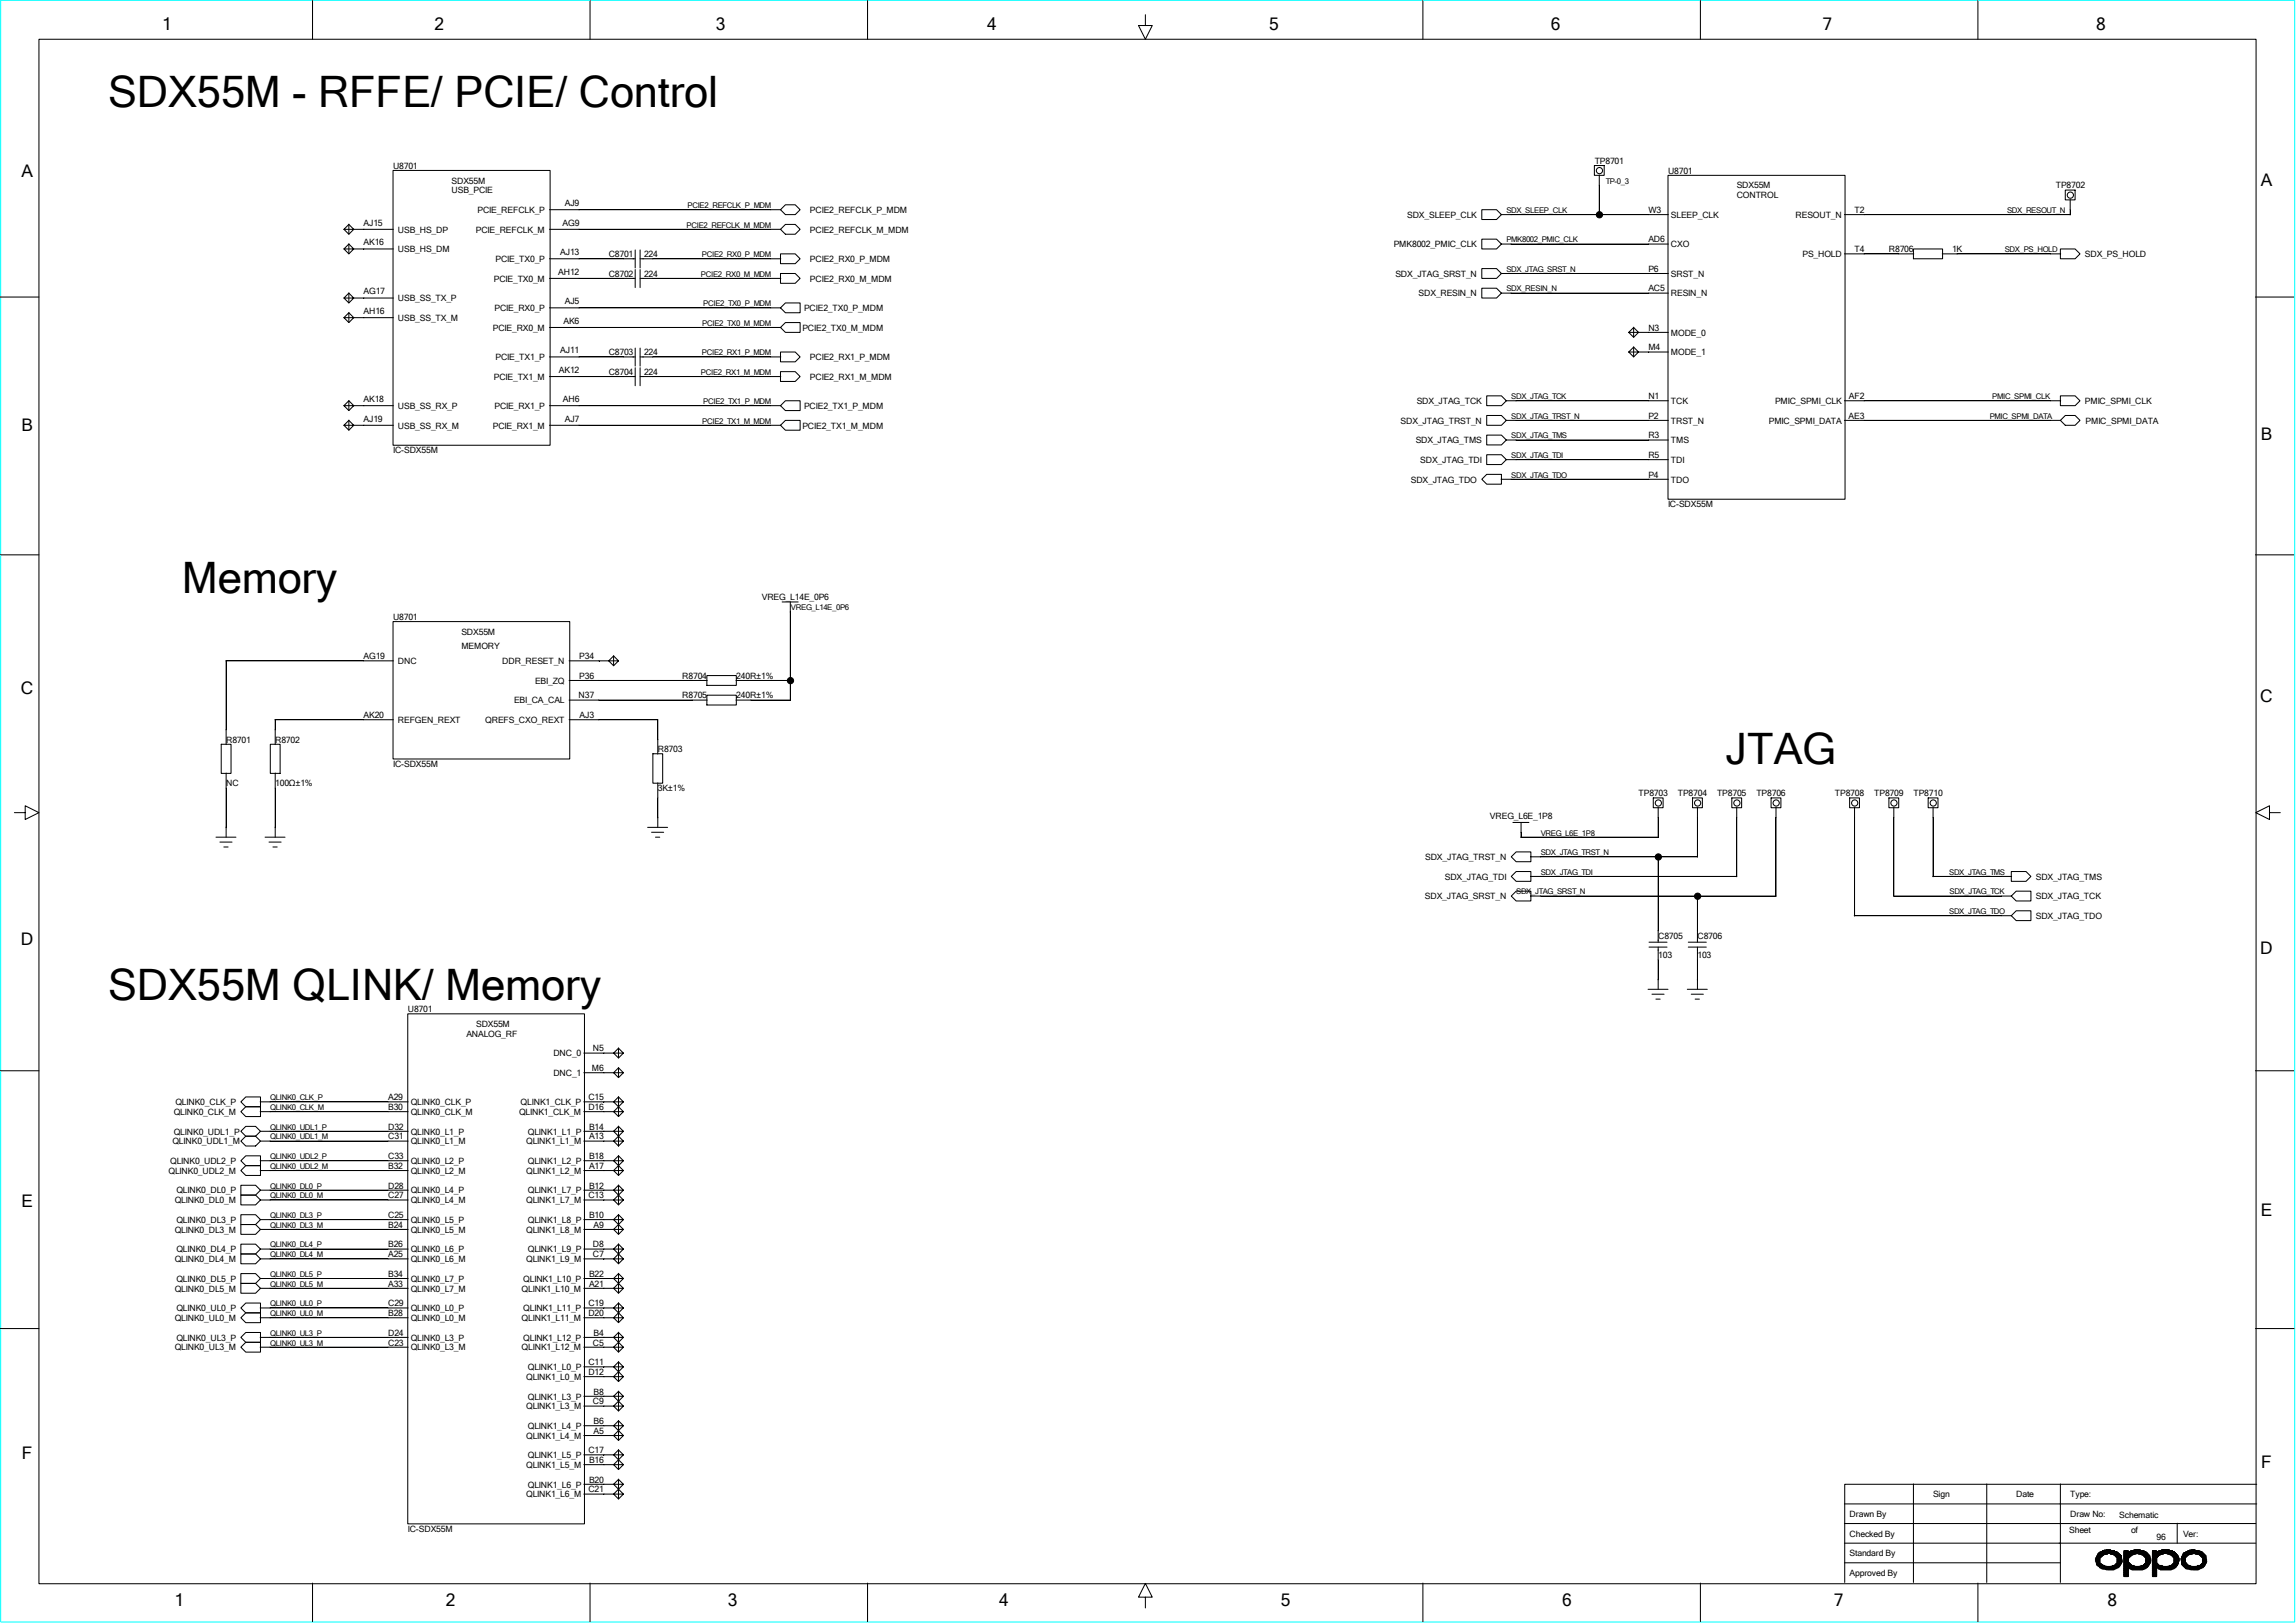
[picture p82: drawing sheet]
<svg xmlns="http://www.w3.org/2000/svg" width="297mm" height="210mm" viewBox="0 0 297 210" stroke-linecap="round" stroke-linejoin="round" font-family="sans-serif">
<defs><g id="words">
<g font-size="5.6">
<text x="14" y="13.9">SDX55M - RFFE/ PCIE/ Control</text>
<text x="23.5" y="76.7">Memory</text>
<text x="223.2" y="98.9">JTAG</text>
<text x="14" y="129.4">SDX55M QLINK/ Memory</text>
</g>
<g font-size="2.2">
<text x="21" y="3.9">1</text>
<text x="56.2" y="3.9">2</text>
<text x="92.6" y="3.9">3</text>
<text x="127.7" y="3.9">4</text>
<text x="164.2" y="3.9">5</text>
<text x="200.6" y="3.9">6</text>
<text x="235.8" y="3.9">7</text>
<text x="271.1" y="3.9">8</text>
<text x="2.8" y="22.9">A</text>
<text x="292.5" y="24.1">A</text>
<text x="2.8" y="55.8">B</text>
<text x="292.5" y="57">B</text>
<text x="2.7" y="89.7">C</text>
<text x="292.4" y="90.8">C</text>
<text x="2.7" y="122.3">D</text>
<text x="292.4" y="123.5">D</text>
<text x="2.8" y="156.2">E</text>
<text x="292.5" y="157.4">E</text>
<text x="2.8" y="188.8">F</text>
<text x="292.5" y="189.9">F</text>
<text x="22.6" y="207.9">1</text>
<text x="57.7" y="207.9">2</text>
<text x="94.1" y="207.9">3</text>
<text x="129.2" y="207.9">4</text>
<text x="165.7" y="207.9">5</text>
<text x="202.1" y="207.9">6</text>
<text x="237.2" y="207.9">7</text>
<text x="272.6" y="207.9">8</text>
</g>
<g font-size="1.1">
<text x="50.8" y="21.8">U8701</text>
<text x="58.4" y="23.7">SDX55M</text>
<text x="206.3" y="21.2">TP8701</text>
<text x="215.8" y="22.5">U8701</text>
<text x="47" y="29.2">AJ15</text>
<text x="58.4" y="25">USB_PCIE</text>
<text x="61.8" y="27.6">PCIE_REFCLK_P</text>
<text x="72.8" y="29.2">AG9</text>
<text x="73.1" y="26.7">AJ9</text>
<text x="104.8" y="27.6">PCIE2_REFCLK_P_MDM</text>
<text x="182" y="28.2">SDX_SLEEP_CLK</text>
<text x="213.2" y="27.6">W3</text>
<text x="216.2" y="28.2">SLEEP_CLK</text>
<text x="224.7" y="24.4">SDX55M</text>
<text x="224.7" y="25.7">CONTROL</text>
<text x="232.3" y="28.2">RESOUT_N</text>
<text x="239.9" y="27.6">T2</text>
<text x="265.9" y="24.4">TP8702</text>
<text x="47" y="31.8">AK16</text>
<text x="51.5" y="30.1">USB_HS_DP</text>
<text x="51.5" y="32.6">USB_HS_DM</text>
<text x="61.6" y="30.1">PCIE_REFCLK_M</text>
<text x="64.1" y="33.9">PCIE_TX0_P</text>
<text x="72.2" y="35.6">AH12</text>
<text x="72.5" y="33">AJ13</text>
<text x="78.7" y="33.3">C8701</text>
<text x="78.7" y="35.8">C8702</text>
<text x="83.3" y="35.8">224</text>
<text x="83.3" y="33.3">224</text>
<text x="104.8" y="30.1">PCIE2_REFCLK_M_MDM</text>
<text x="104.8" y="33.9">PCIE2_RX0_P_MDM</text>
<text x="180.3" y="32">PMK8002_PMIC_CLK</text>
<text x="180.5" y="35.8">SDX_JTAG_SRST_N</text>
<text x="213.2" y="35.2">P6</text>
<text x="213.2" y="31.4">AD6</text>
<text x="216.2" y="32">CXO</text>
<text x="216.2" y="35.8">SRST_N</text>
<text x="233.2" y="33.3">PS_HOLD</text>
<text x="239.9" y="32.6">T4</text>
<text x="244.3" y="32.6">R8706</text>
<text x="252.5" y="32.6">1K</text>
<text x="269.7" y="33.3">SDX_PS_HOLD</text>
<text x="47" y="40.6">AH16</text>
<text x="47" y="38.1">AG17</text>
<text x="51.5" y="39">USB_SS_TX_P</text>
<text x="51.5" y="41.5">USB_SS_TX_M</text>
<text x="63.9" y="36.4">PCIE_TX0_M</text>
<text x="64" y="40.3">PCIE_RX0_P</text>
<text x="72.9" y="41.9">AK6</text>
<text x="73.1" y="39.4">AJ5</text>
<text x="104" y="40.3">PCIE2_TX0_P_MDM</text>
<text x="104.8" y="36.4">PCIE2_RX0_M_MDM</text>
<text x="183.5" y="38.4">SDX_RESIN_N</text>
<text x="213.2" y="37.7">AC5</text>
<text x="216.2" y="38.4">RESIN_N</text>
<text x="63.8" y="42.8">PCIE_RX0_M</text>
<text x="64.1" y="46.6">PCIE_TX1_P</text>
<text x="72.5" y="45.7">AJ11</text>
<text x="78.7" y="46">C8703</text>
<text x="83.3" y="46">224</text>
<text x="103.8" y="42.8">PCIE2_TX0_M_MDM</text>
<text x="104.8" y="46.6">PCIE2_RX1_P_MDM</text>
<text x="213.2" y="45.3">M4</text>
<text x="213.2" y="42.8">N3</text>
<text x="216.2" y="43.4">MODE_0</text>
<text x="216.2" y="46">MODE_1</text>
<text x="47" y="52">AK18</text>
<text x="51.5" y="52.9">USB_SS_RX_P</text>
<text x="63.9" y="49.1">PCIE_TX1_M</text>
<text x="64" y="52.9">PCIE_RX1_P</text>
<text x="72.3" y="48.3">AK12</text>
<text x="72.8" y="52">AH6</text>
<text x="78.7" y="48.5">C8704</text>
<text x="83.3" y="48.5">224</text>
<text x="104" y="52.9">PCIE2_TX1_P_MDM</text>
<text x="104.8" y="49.1">PCIE2_RX1_M_MDM</text>
<text x="183.3" y="52.3">SDX_JTAG_TCK</text>
<text x="213.2" y="51.6">N1</text>
<text x="216.2" y="52.3">TCK</text>
<text x="229.6" y="52.3">PMIC_SPMI_CLK</text>
<text x="239.2" y="51.6">AF2</text>
<text x="269.7" y="52.3">PMIC_SPMI_CLK</text>
<text x="47" y="54.6">AJ19</text>
<text x="50.8" y="58.6">IC-SDX55M</text>
<text x="51.5" y="55.5">USB_SS_RX_M</text>
<text x="63.8" y="55.5">PCIE_RX1_M</text>
<text x="73.1" y="54.6">AJ7</text>
<text x="103.8" y="55.5">PCIE2_TX1_M_MDM</text>
<text x="181.2" y="54.8">SDX_JTAG_TRST_N</text>
<text x="183.1" y="57.4">SDX_JTAG_TMS</text>
<text x="183.7" y="59.9">SDX_JTAG_TDI</text>
<text x="213.2" y="59.3">R5</text>
<text x="213.2" y="56.7">R3</text>
<text x="213.2" y="54.2">P2</text>
<text x="216.2" y="54.8">TRST_N</text>
<text x="216.2" y="57.4">TMS</text>
<text x="216.2" y="59.9">TDI</text>
<text x="228.8" y="54.8">PMIC_SPMI_DATA</text>
<text x="239.1" y="54.2">AE3</text>
<text x="269.8" y="54.8">PMIC_SPMI_DATA</text>
<text x="182.5" y="62.4">SDX_JTAG_TDO</text>
<text x="213.2" y="61.8">P4</text>
<text x="215.8" y="65.6">IC-SDX55M</text>
<text x="216.2" y="62.4">TDO</text>
<text x="98.6" y="77.7">VREG_L14E_0P6</text>
<text x="50.8" y="80.2">U8701</text>
<text x="59.7" y="82.1">SDX55M</text>
<text x="47" y="85.3">AG19</text>
<text x="51.5" y="85.9">DNC</text>
<text x="59.7" y="84">MEMORY</text>
<text x="65" y="85.9">DDR_RESET_N</text>
<text x="69.2" y="88.5">EBI_ZQ</text>
<text x="74.9" y="87.8">P36</text>
<text x="74.9" y="85.3">P34</text>
<text x="88.3" y="87.8">R8704</text>
<text x="95.2" y="87.8">240R±1%</text>
<text x="47" y="92.9">AK20</text>
<text x="51.5" y="93.6">REFGEN_REXT</text>
<text x="62.8" y="93.6">QREFS_CXO_REXT</text>
<text x="66.5" y="91">EBI_CA_CAL</text>
<text x="74.8" y="90.4">N37</text>
<text x="75" y="92.9">AJ3</text>
<text x="88.3" y="90.4">R8705</text>
<text x="95.2" y="90.4">240R±1%</text>
<text x="29.3" y="96.1">R8701</text>
<text x="29.3" y="101.8">NC</text>
<text x="35.6" y="101.8">100Ω±1%</text>
<text x="35.6" y="96.1">R8702</text>
<text x="50.8" y="99.2">IC-SDX55M</text>
<text x="85.1" y="97.4">R8703</text>
<text x="85.1" y="102.4">3K±1%</text>
<text x="192.7" y="106">VREG_L6E_1P8</text>
<text x="212" y="103">TP8703</text>
<text x="217" y="103">TP8704</text>
<text x="222.1" y="103">TP8705</text>
<text x="227.2" y="103">TP8706</text>
<text x="237.4" y="103">TP8708</text>
<text x="242.4" y="103">TP8709</text>
<text x="247.5" y="103">TP8710</text>
<text x="184.4" y="111.3">SDX_JTAG_TRST_N</text>
<text x="186.9" y="113.8">SDX_JTAG_TDI</text>
<text x="263.4" y="113.8">SDX_JTAG_TMS</text>
<text x="184.3" y="116.4">SDX_JTAG_SRST_N</text>
<text x="263.4" y="116.4">SDX_JTAG_TCK</text>
<text x="263.4" y="118.9">SDX_JTAG_TDO</text>
<text x="214.5" y="121.5">C8705</text>
<text x="214.5" y="124">103</text>
<text x="219.6" y="121.5">C8706</text>
<text x="219.6" y="124">103</text>
<text x="52.7" y="131">U8701</text>
<text x="60.3" y="134.2">ANALOG_RF</text>
<text x="61.6" y="132.9">SDX55M</text>
<text x="71.6" y="136.7">DNC_0</text>
<text x="76.7" y="136.1">N5</text>
<text x="22.7" y="143">QLINK0_CLK_P</text>
<text x="50.2" y="143.6">B30</text>
<text x="50.2" y="142.4">A29</text>
<text x="53.1" y="143">QLINK0_CLK_P</text>
<text x="67.4" y="143">QLINK1_CLK_P</text>
<text x="71.6" y="139.2">DNC_1</text>
<text x="76.1" y="143.6">D16</text>
<text x="76.1" y="142.4">C15</text>
<text x="76.6" y="138.6">M6</text>
<text x="22.3" y="148.1">QLINK0_UDL1_M</text>
<text x="22.5" y="144.3">QLINK0_CLK_M</text>
<text x="22.5" y="146.8">QLINK0_UDL1_P</text>
<text x="50.2" y="150">C33</text>
<text x="50.2" y="147.4">C31</text>
<text x="50.2" y="146.2">D32</text>
<text x="53.1" y="144.3">QLINK0_CLK_M</text>
<text x="53.1" y="146.8">QLINK0_L1_P</text>
<text x="53.1" y="148.1">QLINK0_L1_M</text>
<text x="67.1" y="144.3">QLINK1_CLK_M</text>
<text x="68.1" y="148.1">QLINK1_L1_M</text>
<text x="68.3" y="146.8">QLINK1_L1_P</text>
<text x="76.2" y="150">B18</text>
<text x="76.2" y="147.4">A13</text>
<text x="76.2" y="146.2">B14</text>
<text x="21.8" y="151.9">QLINK0_UDL2_M</text>
<text x="22" y="150.6">QLINK0_UDL2_P</text>
<text x="22.6" y="155.7">QLINK0_DL0_M</text>
<text x="22.8" y="154.4">QLINK0_DL0_P</text>
<text x="50.2" y="155.1">C27</text>
<text x="50.2" y="153.8">D28</text>
<text x="50.2" y="151.3">B32</text>
<text x="53.1" y="150.6">QLINK0_L2_P</text>
<text x="53.1" y="151.9">QLINK0_L2_M</text>
<text x="53.1" y="154.4">QLINK0_L4_P</text>
<text x="53.1" y="155.7">QLINK0_L4_M</text>
<text x="68.1" y="151.9">QLINK1_L2_M</text>
<text x="68.1" y="155.7">QLINK1_L7_M</text>
<text x="68.3" y="150.6">QLINK1_L2_P</text>
<text x="68.3" y="154.4">QLINK1_L7_P</text>
<text x="76.1" y="155.1">C13</text>
<text x="76.2" y="153.8">B12</text>
<text x="76.2" y="151.3">A17</text>
<text x="22.6" y="159.5">QLINK0_DL3_M</text>
<text x="22.8" y="158.2">QLINK0_DL3_P</text>
<text x="50.2" y="161.4">B26</text>
<text x="50.2" y="158.9">B24</text>
<text x="50.2" y="157.6">C25</text>
<text x="53.1" y="158.2">QLINK0_L5_P</text>
<text x="53.1" y="159.5">QLINK0_L5_M</text>
<text x="68.1" y="159.5">QLINK1_L8_M</text>
<text x="68.3" y="158.2">QLINK1_L8_P</text>
<text x="76.2" y="157.6">B10</text>
<text x="76.7" y="161.4">D8</text>
<text x="76.8" y="158.9">A9</text>
<text x="22.6" y="163.3">QLINK0_DL4_M</text>
<text x="22.6" y="167.1">QLINK0_DL5_M</text>
<text x="22.8" y="162.1">QLINK0_DL4_P</text>
<text x="22.8" y="165.9">QLINK0_DL5_P</text>
<text x="50.2" y="166.5">A33</text>
<text x="50.2" y="165.2">B34</text>
<text x="50.2" y="162.7">A25</text>
<text x="53.1" y="162.1">QLINK0_L6_P</text>
<text x="53.1" y="163.3">QLINK0_L6_M</text>
<text x="53.1" y="165.9">QLINK0_L7_P</text>
<text x="53.1" y="167.1">QLINK0_L7_M</text>
<text x="67.5" y="167.1">QLINK1_L10_M</text>
<text x="67.7" y="165.9">QLINK1_L10_P</text>
<text x="68.1" y="163.3">QLINK1_L9_M</text>
<text x="68.3" y="162.1">QLINK1_L9_P</text>
<text x="76.2" y="166.5">A21</text>
<text x="76.2" y="165.2">B22</text>
<text x="76.7" y="162.7">C7</text>
<text x="22.6" y="170.9">QLINK0_UL0_M</text>
<text x="22.8" y="169.7">QLINK0_UL0_P</text>
<text x="22.8" y="173.5">QLINK0_UL3_P</text>
<text x="50.2" y="172.8">D24</text>
<text x="50.2" y="170.3">B28</text>
<text x="50.2" y="169">C29</text>
<text x="53.1" y="169.7">QLINK0_L0_P</text>
<text x="53.1" y="170.9">QLINK0_L0_M</text>
<text x="53.1" y="173.5">QLINK0_L3_P</text>
<text x="67.5" y="170.9">QLINK1_L11_M</text>
<text x="67.7" y="169.7">QLINK1_L11_P</text>
<text x="67.7" y="173.5">QLINK1_L12_P</text>
<text x="76.1" y="170.3">D20</text>
<text x="76.1" y="169">C19</text>
<text x="76.8" y="172.8">B4</text>
<text x="22.6" y="174.8">QLINK0_UL3_M</text>
<text x="50.2" y="174.1">C23</text>
<text x="53.1" y="174.8">QLINK0_L3_M</text>
<text x="67.5" y="174.8">QLINK1_L12_M</text>
<text x="68.1" y="178.6">QLINK1_L0_M</text>
<text x="68.3" y="177.3">QLINK1_L0_P</text>
<text x="76.1" y="177.9">D12</text>
<text x="76.1" y="176.7">C11</text>
<text x="76.7" y="174.1">C5</text>
<text x="68.1" y="182.4">QLINK1_L3_M</text>
<text x="68.3" y="181.1">QLINK1_L3_P</text>
<text x="68.3" y="184.9">QLINK1_L4_P</text>
<text x="76.7" y="181.7">C9</text>
<text x="76.8" y="185.5">A5</text>
<text x="76.8" y="184.3">B6</text>
<text x="76.8" y="180.5">B8</text>
<text x="68.1" y="186.2">QLINK1_L4_M</text>
<text x="68.1" y="189.9">QLINK1_L5_M</text>
<text x="68.3" y="188.7">QLINK1_L5_P</text>
<text x="76.1" y="188">C17</text>
<text x="76.2" y="191.9">B20</text>
<text x="76.2" y="189.3">B16</text>
<text x="68.1" y="193.8">QLINK1_L6_M</text>
<text x="68.3" y="192.5">QLINK1_L6_P</text>
<text x="76.1" y="193.1">C21</text>
<text x="239.3" y="196.3">Drawn By</text>
<text x="250.1" y="193.8">Sign</text>
<text x="260.8" y="193.8">Date</text>
<text x="267.8" y="196.3">Draw No:</text>
<text x="267.8" y="193.8">Type:</text>
<text x="274.2" y="196.4">Schematic</text>
<text x="52.7" y="198.2">IC-SDX55M</text>
<text x="239.3" y="198.8">Checked By</text>
<text x="239.3" y="201.4">Standard By</text>
<text x="239.3" y="203.9">Approved By</text>
<text x="267.7" y="198.3">Sheet</text>
<text x="275.7" y="198.3">of</text>
<text x="279" y="199.2">96</text>
<text x="282.4" y="198.8">Ver:</text>
</g>
<g font-size="1">
<text x="207.7" y="23.7">TP-0_3</text>
<text x="88.8" y="29.5">PCIE2_REFCLK_M_MDM</text>
<text x="88.9" y="26.9">PCIE2_REFCLK_P_MDM</text>
<text x="194.9" y="27.6">SDX_SLEEP_CLK</text>
<text x="259.6" y="27.6">SDX_RESOUT_N</text>
<text x="90.7" y="35.8">PCIE2_RX0_M_MDM</text>
<text x="90.8" y="33.3">PCIE2_RX0_P_MDM</text>
<text x="194.9" y="35.2">SDX_JTAG_SRST_N</text>
<text x="194.9" y="31.4">PMK8002_PMIC_CLK</text>
<text x="259.3" y="32.6">SDX_PS_HOLD</text>
<text x="91" y="39.6">PCIE2_TX0_P_MDM</text>
<text x="194.9" y="37.7">SDX_RESIN_N</text>
<text x="90.8" y="46">PCIE2_RX1_P_MDM</text>
<text x="90.8" y="42.2">PCIE2_TX0_M_MDM</text>
<text x="90.7" y="48.5">PCIE2_RX1_M_MDM</text>
<text x="91" y="52.3">PCIE2_TX1_P_MDM</text>
<text x="195.5" y="51.6">SDX_JTAG_TCK</text>
<text x="257.7" y="51.6">PMIC_SPMI_CLK</text>
<text x="90.8" y="54.8">PCIE2_TX1_M_MDM</text>
<text x="195.5" y="54.2">SDX_JTAG_TRST_N</text>
<text x="195.5" y="56.7">SDX_JTAG_TMS</text>
<text x="195.5" y="59.3">SDX_JTAG_TDI</text>
<text x="257.4" y="54.2">PMIC_SPMI_DATA</text>
<text x="195.5" y="61.8">SDX_JTAG_TDO</text>
<text x="102.3" y="79">VREG_L14E_0P6</text>
<text x="199.3" y="113.2">SDX_JTAG_TDI</text>
<text x="199.3" y="108.1">VREG_L6E_1P8</text>
<text x="199.3" y="110.7">SDX_JTAG_TRST_N</text>
<text x="252.1" y="113.2">SDX_JTAG_TMS</text>
<text x="196.1" y="115.7">SDX_JTAG_SRST_N</text>
<text x="252.1" y="118.3">SDX_JTAG_TDO</text>
<text x="252.2" y="115.7">SDX_JTAG_TCK</text>
<text x="35" y="142.4">QLINK0_CLK_P</text>
<text x="35" y="143.6">QLINK0_CLK_M</text>
<text x="35" y="146.2">QLINK0_UDL1_P</text>
<text x="35" y="147.4">QLINK0_UDL1_M</text>
<text x="35" y="150">QLINK0_UDL2_P</text>
<text x="35" y="151.3">QLINK0_UDL2_M</text>
<text x="35" y="153.8">QLINK0_DL0_P</text>
<text x="35" y="155.1">QLINK0_DL0_M</text>
<text x="35" y="157.6">QLINK0_DL3_P</text>
<text x="35" y="158.9">QLINK0_DL3_M</text>
<text x="35" y="161.4">QLINK0_DL4_P</text>
<text x="35" y="162.7">QLINK0_DL4_M</text>
<text x="35" y="166.5">QLINK0_DL5_M</text>
<text x="35" y="165.2">QLINK0_DL5_P</text>
<text x="35" y="169">QLINK0_UL0_P</text>
<text x="35" y="170.3">QLINK0_UL0_M</text>
<text x="35" y="172.8">QLINK0_UL3_P</text>
<text x="35" y="174.1">QLINK0_UL3_M</text>
</g>
</g></defs>
<path d="M.1 0h296.7v209.9h-296.7z" fill="none" stroke="#0ff" stroke-width=".13"/>
<g fill="none" stroke="#000" stroke-width=".13">
<path d="M5 5.1h286.8v199.8h-286.8zM40.4 .1v5M76.3 .1v5M112.2 .1v5M148.2 1.9v1.4h.9l-.9 1.8-.9-1.8h.9M184.1 .1v5M220 .1v5M255.9 .1v5M0 38.4h5M44.5 29.7l.6-.7 .7 .7-.7 .6-.6-.6h1.3M44.5 32.2l.6-.6 .7 .6-.7 .7-.6-.7h1.3M44.5 38.6l.6-.7 .7 .7-.7 .6-.6-.6h1.3"/>
<path d="M45.1 29v1.3M45.1 31.5v1.4M45.1 37.9v1.3M45.7 29.7h5.2M45.7 32.2h5.2M45.7 38.6h5.2M50.8 22.1h20.4v35.5h-20.4zM71.1 27.1h29.9M71.1 29.7h29.9M71.1 33.5h11.1M71.1 36h11.1M71.1 39.8h29.9"/>
<path d="M82.2 32.3v2.4M82.2 34.9v2.3M82.8 33.5h18.2M82.8 36h18.2M82.8 32.3v2.4M82.8 34.9v2.3M101 32.9h1.9l.6 .6-.6 .6h-1.9zM101 35.4h1.9l.6 .6-.6 .7h-1.9zM101 39.8l.6-.6h1.9v1.3h-1.9zM101.6 26.5h1.3l.6 .6-.6 .7h-1.3l-.6-.7zM101.6 29h1.3l.6 .7-.6 .6h-1.3l-.6-.6zM191.7 27.1h1.9l.6 .7-.6 .6h-1.9z"/>
<path d="M191.7 34.8h1.9l.6 .6-.6 .6h-1.9zM191.7 37.3h1.9l.6 .6-.6 .7h-1.9zM191.7 30.9h1.9l.6 .7-.6 .6h-1.9zM194.2 27.8h21.6M194.2 35.4h21.6M194.2 37.9h21.6M194.2 31.6h21.6M206.2 21.4h1.3v1.3h-1.3zM206.9 22.6v5.2M215.8 22.7h22.9v41.9h-22.9zM238.6 27.8h29.2M238.6 32.9h9"/>
<path d="M247.5 32.2h3.8v1.3h-3.8zM251.2 32.9h15.4M266.5 32.2h1.9l.7 .7-.7 .6h-1.9zM267.2 24.6h1.2v1.3h-1.2zM267.8 25.8v2M291.8 38.4h5M44.5 41.1l.6-.6 .7 .6-.7 .6-.6-.6h1.3M44.5 52.5l.6-.6 .7 .6-.7 .6-.6-.6h1.3M44.5 55l.6-.6 .7 .6-.7 .7-.6-.7h1.3M45.1 40.4v1.3M45.1 51.8v1.3M45.1 54.4v1.3"/>
<path d="M45.7 52.5h5.2M45.7 55h5.2M45.7 41.1h5.2M71.1 46.2h11.1M71.1 48.7h11.1M71.1 52.5h29.9M71.1 55h29.9M71.1 42.4h29.9M82.2 45v2.4M82.2 47.6v2.3M82.8 46.2h18.2M82.8 48.7h18.2"/>
<path d="M82.8 45v2.4M82.8 47.6v2.3M101 45.6h1.9l.6 .6-.6 .6h-1.9zM101 48.1h1.9l.6 .6-.6 .7h-1.9zM101 52.5l.6-.6h1.9v1.2h-1.9zM101 55l.6-.6h1.9v1.3h-1.9zM101.6 41.7h1.9v1.3h-1.9l-.6-.6zM192.3 51.2h1.9l.7 .7-.7 .6h-1.9zM192.3 53.8h1.9l.7 .6-.7 .6h-1.9zM192.3 56.3h1.9l.7 .6-.7 .7h-1.9zM192.3 58.8h1.9l.7 .7-.7 .6h-1.9zM194.8 51.9h21"/>
<path d="M194.8 54.4h21M194.8 56.9h21M194.8 59.5h21M210.7 43l.6-.6 .7 .6-.7 .6-.6-.6h1.3M210.7 45.6l.6-.7 .7 .7-.7 .6-.6-.6h1.3M211.3 42.3v1.3M211.3 44.9v1.3M211.9 43h3.9M211.9 45.6h3.9M238.6 51.9h28M238.6 54.4h28M266.5 51.2h1.9l.7 .7-.7 .6h-1.9z"/>
<path d="M266.5 54.4l.7-.6h1.2l.7 .6-.7 .6h-1.2zM0 71.8h5M101.2 77.9h2.1M102.2 77.9v12.7M191.7 62l.6-.6h1.9v1.3h-1.9zM194.2 62h21.6M291.8 71.8h5M28.6 96.3h1.3v3.8h-1.3zM29.2 85.5h21.7M29.3 85.5v10.9M35 96.3h1.2v3.8h-1.2zM35.6 93.1h15.3"/>
<path d="M35.6 93.1v3.3M50.8 80.4h22.9v17.8h-22.9zM73.6 93.1h11.5v4.5M73.6 90.6h17.9M73.6 88.1h17.9M73.6 85.5h5.2M78.7 85.5h1.3l-.6 .6-.7-.6 .7-.6 .6 .6M79.4 84.8v1.3M84.5 97.5h1.2v3.8h-1.2zM91.4 90h3.8v1.2h-3.8zM91.4 87.4h3.8v1.3h-3.8zM95.2 90.6h7"/>
<path d="M95.2 88.1h7M1.9 105.2h1.4v-.9l1.7 .9-1.7 .8v-.8M27.9 108.3h2.6M28.4 109h1.6M29 109.6h.5M29.3 100v8.3M34.3 108.3h2.6M34.8 109h1.6M35.3 109.6h.6M35.6 100v8.3M83.8 107.1h2.6M84.3 107.7h1.6"/>
<path d="M84.8 108.3h.5M85.1 101.3v5.8M195.5 116l.6-.7h1.9v1.3h-1.9zM195.5 110.9l.6-.7h1.9v1.3h-1.9zM195.5 113.4l.6-.6h1.9v1.2h-1.9zM195.7 106.4h2.1M196.7 108.3h17.8M196.8 106.4v2M198 116h31.7M198 110.9h21.6M198 113.4h26.7M213.9 103.3h1.2v1.2h-1.2z"/>
<path d="M214.5 104.5v3.9M214.5 110.9v11M218.9 103.3h1.3v1.2h-1.3zM219.6 104.5v6.4M219.6 116v5.9M224 103.3h1.3v1.2h-1.3zM224.7 104.5v9M229.1 103.3h1.3v1.2h-1.3zM229.7 104.5v11.5M239.3 103.3h1.2v1.2h-1.2zM239.9 118.5h20.3M239.9 104.5v14"/>
<path d="M244.3 103.3h1.3v1.2h-1.3zM244.9 116h15.3M245 104.5v11.5M249.4 103.3h1.3v1.2h-1.3zM250 113.4h10.2M250.1 104.5v9M260.2 112.8h1.9l.6 .6-.6 .6h-1.9zM260.2 116l.6-.7h1.9v1.3h-1.9zM260.2 118.5l.6-.6h1.9v1.2h-1.9zM293.6 105.2v-.9l-1.8 .9 1.8 .8v-.8h1.4M0 138.6h5M52.7 131.2h22.9v66h-22.9z"/>
<path d="M75.5 136.3h3.9M75.5 138.8h3.9M79.4 136.3h1.2l-.6 .6-.6-.6 .6-.7 .6 .7M79.4 138.8h1.2l-.6 .6-.6-.6 .6-.6 .6 .6M80 135.6v1.3M80 138.1v1.3M213.2 128h2.6M213.3 122.6h2.3M213.3 121.9h2.3M213.7 128.7h1.6M214.2 129.3h.6M214.5 122.6v5.4"/>
<path d="M218.3 128h2.6M218.4 122.6h2.3M218.4 121.9h2.3M218.8 128.7h1.5M219.3 129.3h.5M219.6 122.6v5.4M291.8 138.6h5M31.2 143.8l.6-.6h1.9v1.3h-1.9zM31.2 150.2l.6-.6h1.9v1.2h-1.9zM31.2 151.5l.6-.7h1.9v1.3h-1.9zM31.2 154.6h1.9l.6 .7-.6 .6h-1.9zM31.2 153.4h1.9l.6 .6-.6 .6h-1.9z"/>
<path d="M31.2 158.5h1.9l.6 .6-.6 .6h-1.9zM31.2 157.2h1.9l.6 .6-.6 .7h-1.9zM31.8 141.9h1.9v1.3h-1.9l-.6-.6zM31.8 145.8h1.3l.6 .6-.6 .6h-1.3l-.6-.6zM31.8 147h1.3l.6 .7-.6 .6h-1.3l-.6-.6zM33.7 142.6h19.1M33.7 143.8h19.1M33.7 146.4h19.1M33.7 147.7h19.1M33.7 150.2h19.1M33.7 151.5h19.1M33.7 155.3h19.1"/>
<path d="M33.7 154h19.1M33.7 159.1h19.1M33.7 157.8h19.1M75.5 142.6h3.9M75.5 143.8h3.9M75.5 146.4h3.9M75.5 147.7h3.9M75.5 150.2h3.9M75.5 151.5h3.9M75.5 155.3h3.9M75.5 154h3.9M75.5 159.1h3.9"/>
<path d="M75.5 157.8h3.9M79.4 142.6h1.2l-.6 .6-.6-.6 .6-.7 .6 .7M79.4 143.8h1.2l-.6 .7-.6-.7 .6-.6 .6 .6M79.4 146.4h1.2l-.6 .6-.6-.6 .6-.6 .6 .6M79.4 147.7h1.2l-.6-.7-.6 .7 .6 .6 .6-.6M79.4 150.2h1.2l-.6 .6-.6-.6 .6-.6 .6 .6M79.4 151.5h1.2l-.6 .6-.6-.6 .6-.7 .6 .7M79.4 154h1.2l-.6 .6-.6-.6 .6-.6 .6 .6M79.4 155.3h1.2l-.6 .6-.6-.6 .6-.7 .6 .7M79.4 157.8h1.2l-.6 .7-.6-.7 .6-.6 .6 .6M79.4 159.1h1.2l-.6 .6-.6-.6 .6-.6 .6 .6M80 141.9v2.6"/>
<path d="M80 145.7v2.6M80 149.5v2.6M80 153.3v2.6M80 157.1v2.6M0 171.9h5M31.2 162.3h1.9l.6 .6-.6 .6h-1.9zM31.2 161h1.9l.6 .6-.6 .7h-1.9zM31.2 164.8h1.9l.6 .6-.6 .7h-1.9zM31.2 166.1h1.9l.6 .6-.6 .6h-1.9zM31.2 169.2l.6-.6h1.9v1.3h-1.9zM31.2 170.5l.6-.6h1.9v1.3h-1.9zM31.8 172.4h1.9v1.3h-1.9l-.6-.6z"/>
<path d="M31.8 173.7h1.9v1.3h-1.9l-.6-.7zM33.7 162.9h19.1M33.7 161.6h19.1M33.7 165.4h19.1M33.7 166.7h19.1M33.7 169.2h19.1M33.7 170.5h19.1M33.7 173.1h19.1M33.7 174.3h19.1M75.5 162.9h3.9M75.5 161.6h3.9M75.5 165.4h3.9"/>
<path d="M75.5 166.7h3.9M75.5 169.2h3.9M75.5 170.5h3.9M75.5 173.1h3.9M75.5 174.3h3.9M75.5 176.9h3.9M75.5 178.1h3.9M79.4 161.6h1.2l-.6 .7-.6-.7 .6-.6 .6 .6M79.4 162.9h1.2l-.6 .6-.6-.6 .6-.6 .6 .6M79.4 165.4h1.2l-.6 .7-.6-.7 .6-.6 .6 .6M79.4 166.7h1.2l-.6 .6-.6-.6 .6-.6 .6 .6M79.4 169.2h1.2l-.6 .7-.6-.7 .6-.6 .6 .6"/>
<path d="M79.4 170.5h1.2l-.6 .7-.6-.7 .6-.6 .6 .6M79.4 173.1h1.2l-.6 .6-.6-.6 .6-.7 .6 .7M79.4 174.3h1.2l-.6 .7-.6-.7 .6-.6 .6 .6M79.4 176.9h1.2l-.6 .6-.6-.6 .6-.7 .6 .7M79.4 178.1h1.2l-.6 .7-.6-.7 .6-.6 .6 .6M80 161v2.5M80 164.8v2.5M80 168.6v2.6M80 172.4v2.6M80 176.2v2.6M291.8 171.9h5M75.5 180.7h3.9"/>
<path d="M75.5 181.9h3.9M75.5 184.5h3.9M75.5 185.8h3.9M75.5 188.3h3.9M75.5 189.5h3.9M75.5 192.1h3.9M75.5 193.3h3.9M79.4 180.7h1.2l-.6 .6-.6-.6 .6-.7 .6 .7M79.4 181.9h1.2l-.6 .7-.6-.7 .6-.6 .6 .6M79.4 184.5h1.2l-.6 .6-.6-.6 .6-.6 .6 .6M79.4 185.8h1.2l-.6 .6-.6-.6 .6-.7 .6 .7M79.4 188.3h1.2l-.6 .6-.6-.6 .6-.7 .6 .7"/>
<path d="M79.4 189.5h1.2l-.6 .7-.6-.7 .6-.6 .6 .6M79.4 192.1h1.2l-.6 .6-.6-.6 .6-.7 .6 .7M79.4 193.3h1.2l-.6 .7-.6-.7 .6-.6 .6 .6M80 180v2.6M80 183.8v2.6M80 187.6v2.6M80 191.4v2.6M238.6 194.6h53.3M238.6 199.7h53.2M238.6 197.1h53.2M247.5 192v12.8M257 192v12.8"/>
<path d="M266.5 192v12.8M281.6 197.1v2.6M291.9 192.1h-53.3v12.7M40.4 204.9v4.9M76.3 204.9v4.9M112.2 204.9v4.9M148.2 206.7h.9l-.9-1.8-.9 1.8h.9v1.4M184.1 204.9v4.9M220 204.9v4.9M238.6 202.2h27.9M255.9 204.9v4.9M271.1 201.6h.6"/>
<path d="M271.1 201.7h.5M271.1 201.8h.5M271.1 202h.5M271.1 202.1h.5M271.2 202.2h.4M271.2 201.3h.8M271.2 202.4h.7M271.2 202.5h.8M271.2 201.5v1M271.2 201.4v.8M271.3 202.6h.8M271.4 201.2v1.4h.6v.4v-.6"/>
<path d="M271.4 201.2v1.3M271.4 201h2.5M271.5 201v1.6v-1.5v.1M271.5 202.2v.4h.7M271.5 201a2.22 2.22 0 0 1 2.9 .3l.1 .8a1.54 1.54 0 0 1-1.7 1l-.9-.1-.7-.5-.1-.8zM271.6 201.6l.5-.4 .7-.2 .7 .2 .4 .4v.6l-.4 .4-.7 .1-.7-.1-.5-.4zM271.6 200.9v1.8M271.6 200.8h2.2M271.7 200.8v.7M271.7 202.3v.6M271.9 202.5v.5h1.9M271.9 200.8v.7h-.7"/>
<path d="M272 200.7v.5M272 200.7h1.4M272.1 200.7v.5h-.8M272.1 202.6v.4M272.2 200.7v.4M272.2 202.6v.4M272.2 200.6h.8M272.4 200.7v.4M272.4 202.7v.4M272.5 203.1h1M272.5 200.5v.6M272.5 202.7v.4"/>
<path d="M272.6 200.5v.6h-1.3M272.6 202.7v.4M272.8 200.5v.5M272.8 202.7v.4M272.9 200.5v.5M272.9 202.7v.4M273 200.5v.6h1.2M273 202.7v.4M273.1 200.7v.4M273.1 202.7v.4M273.3 200.7v.4M273.3 202.6v.5"/>
<path d="M273.3 202.6h1M273.4 200.7v.4M273.4 202.6v.5M273.4 201.2h.9M273.5 202.6v.4v-.4M273.5 200.7v.5M273.6 201.3h.8M273.6 200.8v.5M273.6 202.4v.6h-1.5M273.7 201.5h.7M273.8 200.8v.7M273.8 202.3v.6"/>
<path d="M273.9 202.2h.5M273.9 201.6h.5M273.9 201.7h.5M273.9 201.8h.6M273.9 202h.6M273.9 202.1h.6M273.9 200.8v.8M273.9 202.2v.7M274 200.9v2h-2.4M274.2 201v1.7h-2.6M274.3 201.2v1.3h-.7M274.4 201.3v1.1h-.7"/>
<path d="M274.7 202.2h.7M274.7 201h3M274.7 201.2h1.2M274.7 201.6h.6M274.7 201.7h.6M274.7 201.8h.6M274.7 202h.6M274.7 202.1h.6M274.7 202.4h.8M274.7 202.5h1M274.7 202.6h1.1M274.7 203h.6"/>
<path d="M274.7 203.1h.6M274.7 200.8h2.9M274.7 200.7h.6M274.7 203.2h.6M274.7 203.4h.6M274.7 203.5h.6M274.7 203.6h.6M274.7 203.8h.6M274.7 203.9h.6M274.8 200.7h.5v.3v-.2l.9-.2h.6l.3 .1a1.21 1.21 0 0 1 1 .9 1.21 1.21 0 0 1-.4 1.3 2.25 2.25 0 0 1-1.4 .2 .83 .83 0 0 1-.9-.2h-.1v1.1h-.5zM274.8 200.7v3.3M274.9 200.7v3.3"/>
<path d="M275 200.7v3.3M275.2 200.7v3.3M275.3 200.7v3.3h-.6M275.3 201.6l.5-.4 .6-.2 .8 .2 .4 .4v.6l-.4 .4-.8 .1-.6-.1-.5-.4zM275.4 200.8v.8M275.4 202.2v.7M275.5 203h2.1M275.5 200.8v.7h-.8M275.5 202.3v.7M275.6 200.7h1.7M275.7 200.7v.6h-1M275.7 202.4v.6"/>
<path d="M275.8 200.7v.5M275.8 202.6v.5M275.9 200.7v.4M275.9 202.6v.5M276.1 200.5v.6M276.1 202.6v.5M276.1 200.6h.7M276.2 200.5v.6h-1.5M276.2 202.7v.4M276.3 200.5v.6M276.3 202.7v.4M276.4 200.5v.5"/>
<path d="M276.4 202.7v.4M276.6 200.5v.6M276.6 202.7v.4M276.6 201.1h1.2M276.7 200.5v.6M276.7 202.7v.4M276.8 200.5v.6M276.8 202.7v.4M276.9 200.7v.4M276.9 202.6v.5M277 201.2h1M277 202.6h.8"/>
<path d="M277.1 200.7v.4M277.1 202.6v.5M277.2 200.7v.5M277.2 202.6v.5h-1.4M277.3 201.3h.8M277.3 202.5h.7M277.3 200.7v.6M277.3 202.4v.6M277.4 201.5h.7M277.5 200.8v.7M277.5 202.3v.7M277.5 202.2h.7"/>
<path d="M277.5 201.6h.6M277.5 201.7h.7M277.5 201.8h.7M277.5 202.1h.7M277.6 200.8v.8M277.6 202.2v.7M277.7 200.9v2h-3M277.8 201v1.7h-3.1M278 201.2v1.4M278.1 201.3v1.1h-.7M278.2 201.8v.2h-.7M278.4 202.2h.6"/>
<path d="M278.4 201h3M278.4 201.2h1.1M278.4 201.6h.6M278.4 201.7h.6M278.4 201.8h.6M278.4 202h.6M278.4 202.1h.6M278.4 202.4h.7M278.4 202.5h.8M278.4 202.6h1.1M278.4 203h.6M278.4 203.1h.6"/>
<path d="M278.4 200.8h2.9M278.4 200.7h.6M278.4 203.2h.6M278.4 203.4h.6M278.4 203.5h.6M278.4 203.6h.6M278.4 203.8h.6M278.4 203.9h.6M278.5 200.7h.5v.3v-.2h.1a2.02 2.02 0 0 1 2.4 .3l.1 .2a.49 .49 0 0 1 .2 .8 1.18 1.18 0 0 1-1.6 1h-.2a.83 .83 0 0 1-.9-.2h-.1v1.1h-.5zM278.5 200.7v3.3M278.6 200.7v3.3M278.7 200.7v3.3"/>
<path d="M278.8 200.7v3.3M279 200.7v3.3h-.6M279.1 200.8v.7h-.7M279.1 202.3v.6M279.2 203h2.1M279.2 200.7v.6h-.8M279.2 202.4v.6M279.3 200.7h1.7M279.4 200.7v.5M279.4 202.6v.4M279.4 201.2l.7-.2 .8 .2 .4 .4v.6l-.4 .4-.8 .1-.7-.1-.4-.4v-.6zM279.5 200.7v.4"/>
<path d="M279.5 202.6v.5M279.6 200.5v.6M279.6 202.6v.5M279.7 200.5v.6h-1.3M279.7 202.6v.5M279.9 200.5v.6M279.9 202.7v.4M280 200.5v.5M280 202.7v.4M280.1 200.5v.5M280.1 202.7v.4M280.2 200.5v.5"/>
<path d="M280.2 202.7v.4M280.3 201.1h1.2M280.4 200.5v.6M280.4 202.7v.4M280.5 200.5v.6M280.5 202.7v.4M280.6 200.5v.6M280.6 202.6v.5M280.7 201.2h.9M280.8 200.7v.4M280.8 202.6v.5M280.8 202.6h.7"/>
<path d="M280.9 200.7v.5M280.9 202.6v.5h-1.5M281 201.3h.8M281 202.5h.6M281 200.7v.6M281 202.4v.6M281.1 201.5h.7M281.1 200.8v.7M281.1 202.3v.7M281.2 202.2h.6M281.2 201.6h.7M281.2 201.7h.7"/>
<path d="M281.2 201.8h.7M281.2 202h.7M281.2 202.1h.6M281.3 200.8v2.1M281.4 200.9v2h-3M281.5 201v1.7h-3.1M281.6 201.2v1.4M281.8 201.3v1.1h-.7M282.1 201.7h.6M282.2 201.8h.5M282.2 202h.5M282.2 202.2h.5"/>
<path d="M282.2 201.6h.5M282.2 202.4h.6M282.3 201.3v1.2h.7M282.3 202.1h.4M282.4 201.2h.8M282.4 202.6h.8M282.4 201v1.6M282.5 201h2.4M282.5 200.9v1.8M282.5 201a2.06 2.06 0 0 1 2.8 .3l.2 .8-.4 .6-.8 .4-1.5-.1-.5-.5-.1-.8zM282.6 202.9h2.4M282.7 200.9v2"/>
<path d="M282.7 200.8h2.1M282.8 200.8v.7h-.6M282.8 202.2v.8M282.9 200.8v.5h-.5M282.9 202.3v.7M283 200.7h1.3M283 201.2l.8-.2 .8 .2 .3 .4v.6l-.3 .4-.8 .1-.8-.1-.3-.4v-.6zM283 200.7v.5M283 202.4v.6M283.2 200.7v.4M283.2 202.6v.4M283.3 200.6h.6"/>
<path d="M283.3 200.7v.4M283.3 202.6v.5M283.4 200.7v.4M283.4 202.7v.4M283.5 200.5v.6h-1M283.5 202.7v.4M283.7 200.5v.6M283.7 202.7v.4M283.8 200.5v.5M283.8 202.7v.4M283.9 200.5v.6M283.9 202.7v.4"/>
<path d="M284 201.1h1.1M284.1 200.7v.4M284.1 202.7v.4M284.2 200.7v.4M284.2 202.7v.4M284.3 200.7v.4M284.3 202.6v.5M284.4 200.7v.4M284.4 202.6v.5h-1M284.5 201.2h.7M284.6 200.7v.5M284.6 202.6v.4h-1.9"/>
<path d="M284.6 201.3h.7M284.6 202.5h.6M284.7 200.8v.5M284.7 202.4v.6M284.8 201.5h.5M284.8 200.8v.7M284.8 202.3v.6M284.9 202.2h.4M284.9 201.6h.4M284.9 201.7h.4M284.9 201.8h.6M284.9 202h.6"/>
<path d="M284.9 202.1h.6M284.9 200.9v2M285.1 201v1.7h-2.6M285.2 201.2v1.4h-.9M285.3 201.3v1.1h-.5"/>
<circle cx="206.9" cy="27.8" r=".4"/>
<circle cx="206.9" cy="22.1" r=".4"/>
<circle cx="267.8" cy="25.3" r=".4"/>
<circle cx="102.3" cy="88.1" r=".4"/>
<circle cx="214.5" cy="103.9" r=".4"/>
<circle cx="214.5" cy="110.9" r=".4"/>
<circle cx="219.6" cy="103.9" r=".4"/>
<circle cx="219.6" cy="116" r=".4"/>
<circle cx="224.7" cy="103.9" r=".4"/>
<circle cx="229.8" cy="103.9" r=".4"/>
<circle cx="239.9" cy="103.9" r=".4"/>
<circle cx="245" cy="103.9" r=".4"/>
<circle cx="250.1" cy="103.9" r=".4"/>
</g>
<g fill="#000">
<path d="M267.8 27.1v.7z" fill-rule="evenodd"/>
<path d="M35.6 93.1v1.3z" fill-rule="evenodd"/>
<path d="M196.8 107.7v.6z" fill-rule="evenodd"/>
<circle cx="206.9" cy="27.8" r=".41"/>
<circle cx="102.3" cy="88.1" r=".41"/>
<circle cx="214.5" cy="110.9" r=".41"/>
<circle cx="219.6" cy="116" r=".41"/>
</g>
<use href="#words"/>
</svg>
